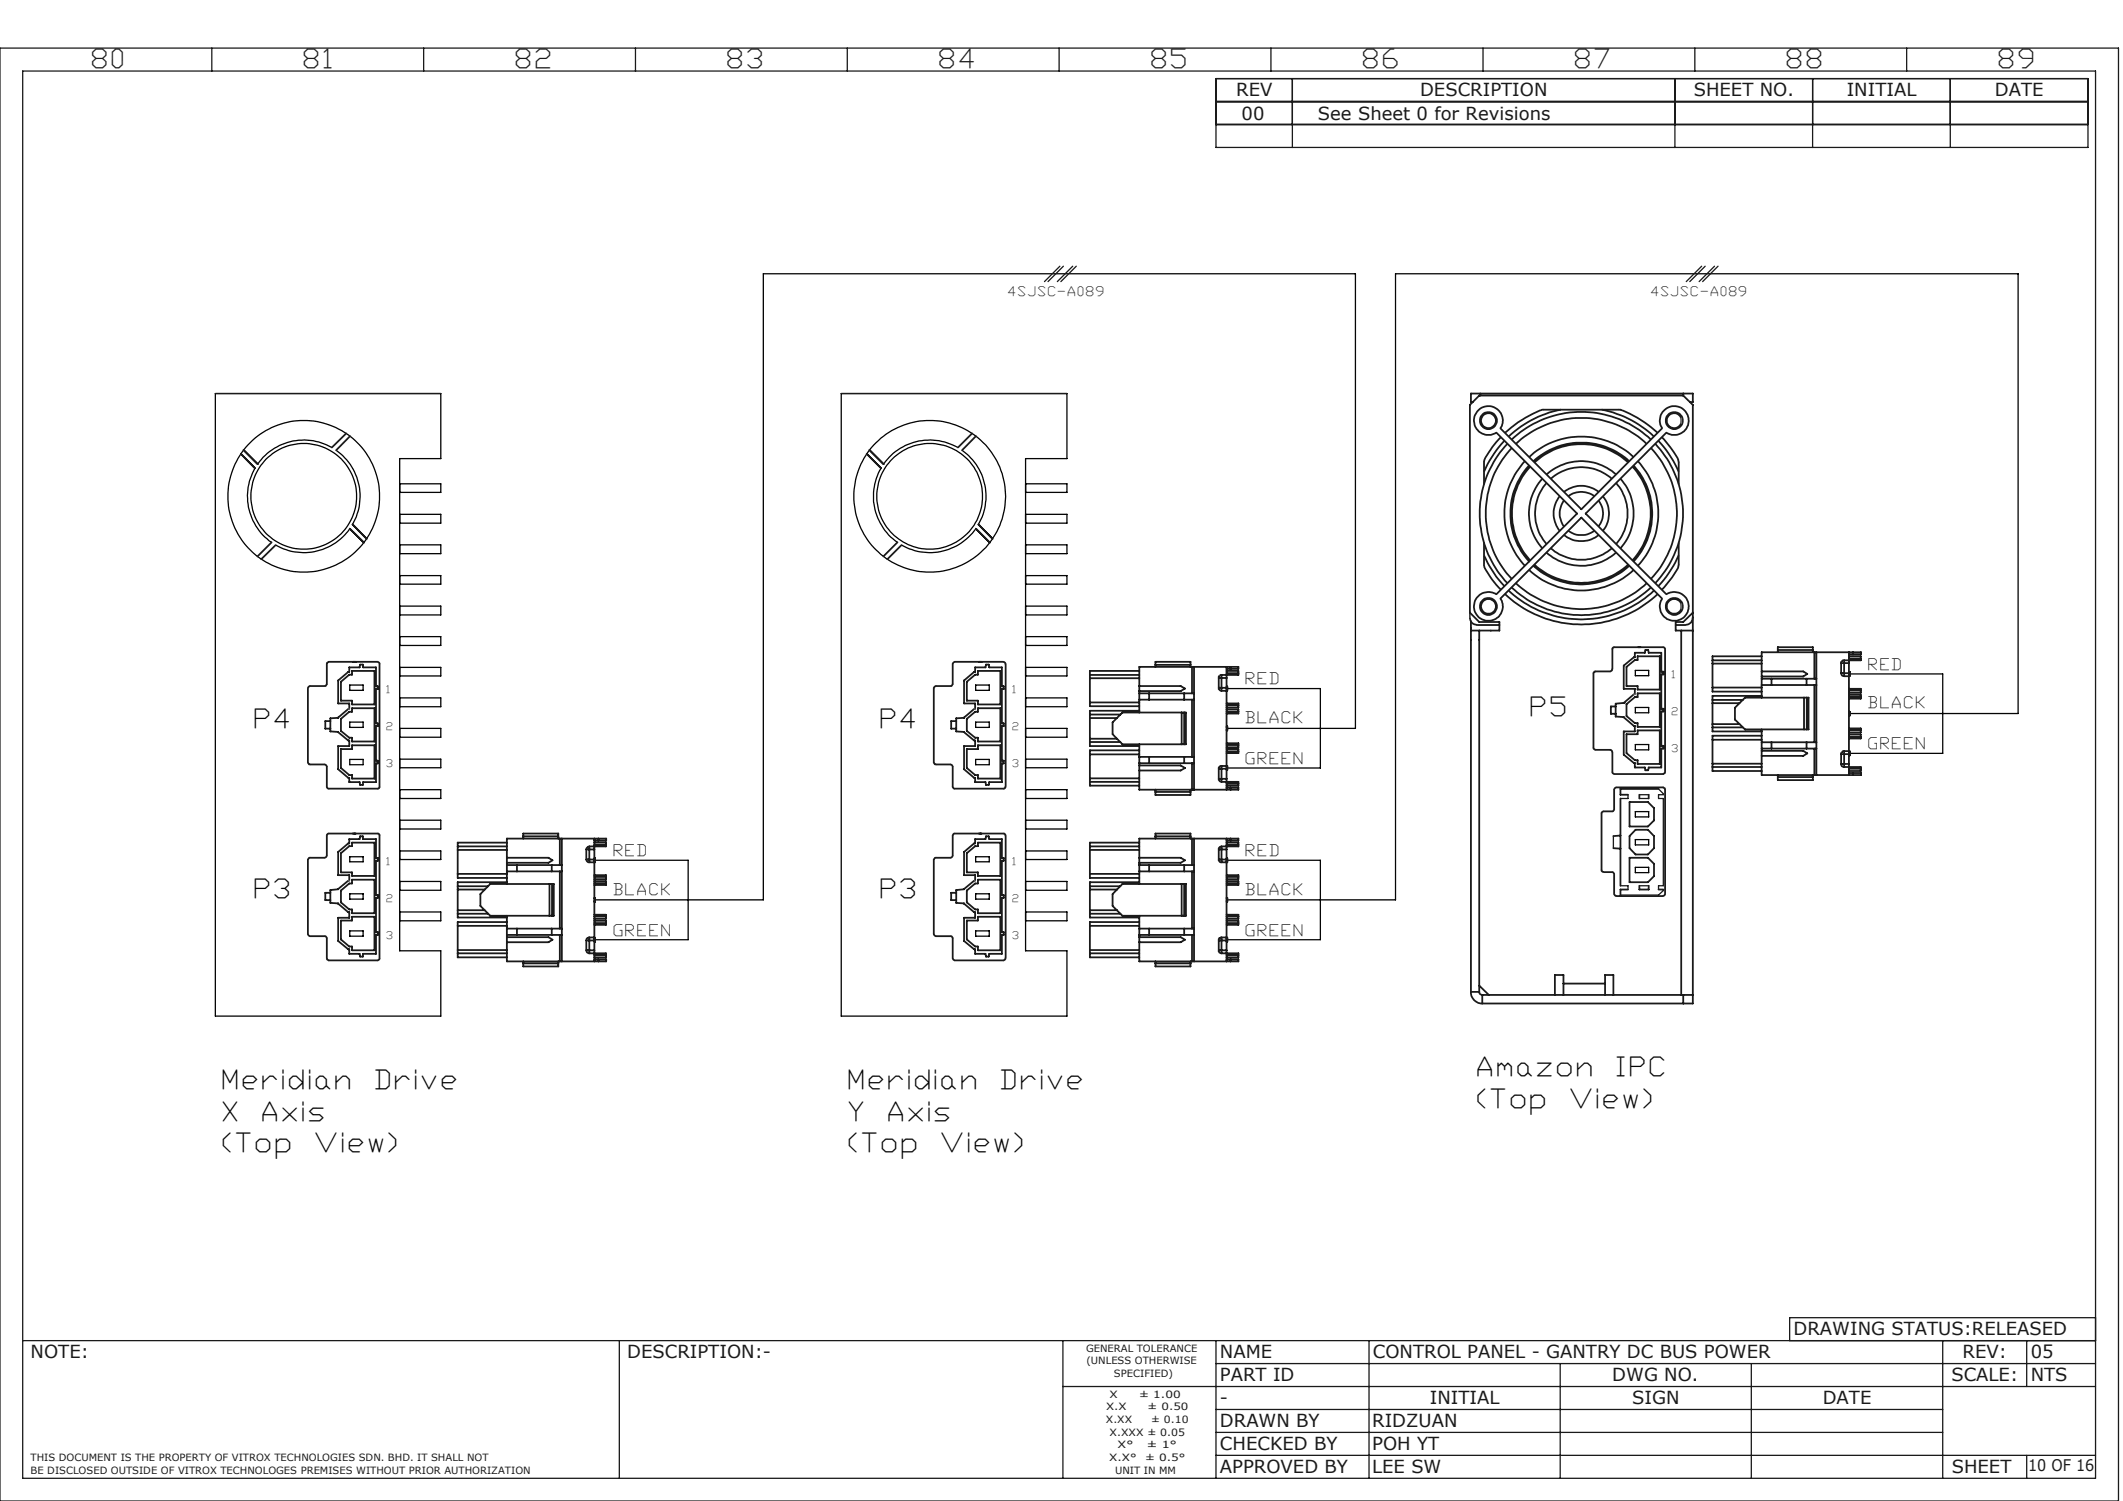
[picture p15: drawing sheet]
<svg xmlns="http://www.w3.org/2000/svg" width="297mm" height="210mm" viewBox="0 0 297 210" stroke-linecap="round" stroke-linejoin="round" font-family="sans-serif">
<defs><g id="words">
<g font-size="3.6" fill="#191924">
<text x="13" y="9.6">80</text>
<text x="42.6" y="9.6">81</text>
<text x="72.3" y="9.6">82</text>
<text x="101.9" y="9.6">83</text>
<text x="131.5" y="9.6">84</text>
<text x="161.2" y="9.6">85</text>
<text x="190.8" y="9.6">86</text>
<text x="220.4" y="9.6">87</text>
<text x="250.1" y="9.6">88</text>
<text x="279.7" y="9.6">89</text>
</g>
<g font-size="3.6">
<text x="35.7" y="101.8">P4</text>
<text x="123.3" y="101.8">P4</text>
<text x="214.3" y="100.1">P5</text>
<text x="35.7" y="125.6">P3</text>
<text x="123.3" y="125.6">P3</text>
<text x="31.3" y="152.4">Meridian</text>
<text x="52.6" y="152.4">Drive</text>
<text x="118.8" y="152.4">Meridian</text>
<text x="140.2" y="152.4">Drive</text>
<text x="206.8" y="150.6">Amazon</text>
<text x="206.8" y="155">(Top</text>
<text x="219.8" y="155">View)</text>
<text x="226.3" y="150.6">IPC</text>
<text x="31.3" y="156.8">X</text>
<text x="31.3" y="161.2">(Top</text>
<text x="36.8" y="156.8">Axis</text>
<text x="44.3" y="161.2">View)</text>
<text x="118.8" y="156.8">Y</text>
<text x="118.8" y="161.2">(Top</text>
<text x="124.4" y="156.8">Axis</text>
<text x="131.8" y="161.2">View)</text>
</g>
<g font-size="2.5" fill="#191924">
<text x="172.9" y="13.4">REV</text>
<text x="173.7" y="16.7">00</text>
<text x="184.4" y="16.8">See Sheet 0 for Revisions</text>
<text x="198.7" y="13.4">DESCRIPTION</text>
<text x="236.9" y="13.4">SHEET NO.</text>
<text x="258.3" y="13.4">INITIAL</text>
<text x="279.1" y="13.4">DATE</text>
<text x="4.3" y="190">NOTE:</text>
<text x="87.7" y="190">DESCRIPTION:-</text>
<text x="170.7" y="190">NAME</text>
<text x="192.1" y="190">CONTROL PANEL - GANTRY DC BUS POWER</text>
<text x="250.9" y="186.8">DRAWING STATUS:RELEASED</text>
<text x="274.6" y="190">REV:</text>
<text x="284.1" y="190">05</text>
<text x="170.7" y="196.4">-</text>
<text x="170.7" y="193.2">PART ID</text>
<text x="200" y="196.4">INITIAL</text>
<text x="225.6" y="193.2">DWG NO.</text>
<text x="228.3" y="196.4">SIGN</text>
<text x="255" y="196.4">DATE</text>
<text x="273" y="193.2">SCALE:</text>
<text x="284.1" y="193.2">NTS</text>
<text x="170.7" y="202.8">CHECKED BY</text>
<text x="170.7" y="199.6">DRAWN BY</text>
<text x="192" y="199.6">RIDZUAN</text>
<text x="192" y="202.9">POH YT</text>
<text x="170.7" y="206">APPROVED BY</text>
<text x="192" y="206.1">LEE SW</text>
<text x="273" y="206">SHEET</text>
</g>
<g font-size="2.2" fill="#191924">
<text x="174.4" y="95.7">RED</text>
<text x="261.4" y="93.7">RED</text>
<text x="174.4" y="101.2">BLACK</text>
<text x="261.4" y="99.1">BLACK</text>
<text x="174.4" y="106.9">GREEN</text>
<text x="261.4" y="104.8">GREEN</text>
<text x="85.9" y="119.7">RED</text>
<text x="174.4" y="119.7">RED</text>
<text x="85.9" y="125.2">BLACK</text>
<text x="174.4" y="125.2">BLACK</text>
<text x="85.9" y="130.9">GREEN</text>
<text x="174.4" y="130.9">GREEN</text>
<text x="283.7" y="205.8">10 OF 16</text>
</g>
<g font-size="1.8" fill="#191924">
<text x="141.1" y="41.4">4SJSC-A089</text>
<text x="231" y="41.4">4SJSC-A089</text>
</g>
<g font-size="1.5" fill="#191924">
<text x="234" y="94.9">1</text>
<text x="54.1" y="96.9">1</text>
<text x="141.7" y="96.9">1</text>
<text x="234" y="100.1">2</text>
<text x="54.1" y="107.3">3</text>
<text x="54.1" y="102.1">2</text>
<text x="141.7" y="107.3">3</text>
<text x="141.7" y="102.1">2</text>
<text x="234" y="105.3">3</text>
<text x="54.1" y="121">1</text>
<text x="141.7" y="121">1</text>
<text x="54.1" y="131.3">3</text>
<text x="54.1" y="126.2">2</text>
<text x="141.7" y="131.3">3</text>
<text x="141.7" y="126.1">2</text>
</g>
<g font-size="1.4" fill="#191924">
<text x="151.9" y="189.1">GENERAL TOLERANCE</text>
<text x="152" y="190.9">(UNLESS OTHERWISE</text>
<text x="154.7" y="197.3">X.X</text>
<text x="155.2" y="195.5">X</text>
<text x="155.8" y="192.7">SPECIFIED)</text>
<text x="159.4" y="195.5">± 1.00</text>
<text x="160.5" y="197.3">± 0.50</text>
<text x="154.7" y="199.1">X.XX</text>
<text x="155.2" y="200.9">X.XXX ± 0.05</text>
<text x="156.4" y="202.6">X°</text>
<text x="160.4" y="202.6">± 1°</text>
<text x="161.1" y="199.1">± 0.10</text>
<text x="4.3" y="204.4">THIS DOCUMENT IS THE PROPERTY OF VITROX TECHNOLOGIES SDN. BHD. IT SHALL NOT</text>
<text x="4.3" y="206.2">BE DISCLOSED OUTSIDE OF VITROX TECHNOLOGES PREMISES WITHOUT PRIOR AUTHORIZATION</text>
<text x="155.2" y="204.4">X.X°</text>
<text x="156" y="206.2">UNIT IN MM</text>
<text x="160.2" y="204.4">± 0.5°</text>
</g>
</g></defs>
<g fill="none" stroke="#000" stroke-width=".18">
<path d="M30.1 55.1h31.6v9.1h-5.8v68.8h5.8v9.2h-31.6zM117.7 55.1h31.6v9.1h-5.8v68.8h5.8v9.2h-31.6zM35.7 65.5a7.8 7.8 0 0 0 2.3 10.4M46.4 62.6a7.8 7.8 0 0 0-10.3 2.3M47 63a7.9 7.9 0 0 1 2.3 10.4M48.9 74a7.9 7.9 0 0 1-10.3 2.3M55.9 76.2h5.8v1.3h-5.8M55.9 72h5.8v1.2h-5.8M55.9 67.7h5.8v1.2h-5.8M123.3 65.5a7.8 7.8 0 0 0 2.3 10.4M134 62.6a7.8 7.8 0 0 0-10.4 2.3M134.6 63a7.9 7.9 0 0 1 2.3 10.4"/>
<path d="M136.5 74a7.9 7.9 0 0 1-10.4 2.3M143.5 67.7h5.8v1.2h-5.8M143.5 72h5.8v1.2h-5.8M143.5 76.2h5.8v1.3h-5.8M48.9 95.8h1.9v.8h-1.9zM55.9 97.6h5.8v1.3h-5.8M55.9 93.4h5.8v1.2h-5.8M55.9 89.1h5.8v1.2h-5.8M55.9 84.8h5.8v1.2h-5.8M55.9 80.5h5.8v1.2h-5.8M136.5 95.8h1.9v.8h-1.9zM143.5 80.5h5.8v1.2h-5.8"/>
<path d="M143.5 84.8h5.8v1.2h-5.8M143.5 89.1h5.8v1.2h-5.8M143.5 93.4h5.8v1.2h-5.8M143.5 97.6h5.8v1.3h-5.8M171.7 96.3h13v11.1h-13M205.6 85.7v.8M228.8 93.8h1.8v.7h-1.8zM228.8 99h1.8v.7h-1.8zM258.8 94.3h13v11.1h-13M258.8 99.8h23.5v-61.5h-87.1v87.6h-23.5M48.9 119.9h1.9v.7h-1.9zM48.9 106.2h1.9v.8h-1.9z"/>
<path d="M48.9 101h1.9v.8h-1.9zM55.9 119.1h5.8v1.2h-5.8M55.9 114.8h5.8v1.2h-5.8M55.9 110.5h5.8v1.2h-5.8M55.9 106.2h5.8v1.2h-5.8M55.9 101.9h5.8v1.2h-5.8M136.5 101h1.9v.8h-1.9zM136.5 106.2h1.9v.8h-1.9zM136.5 119.9h1.9v.7h-1.9zM143.5 101.9h5.8v1.2h-5.8M143.5 106.2h5.8v1.2h-5.8M143.5 110.5h5.8v1.2h-5.8"/>
<path d="M143.5 114.8h5.8v1.2h-5.8M143.5 119.1h5.8v1.2h-5.8M171.7 101.9h17.9v-63.6h-82.8v87.6h-23.5M228.8 104.2h1.8v.7h-1.8zM228.8 113.6h1.8v.7h-1.8zM228.8 117.5h1.8v.7h-1.8zM48.9 130.2h1.9v.8h-1.9zM48.9 125.1h1.9v.7h-1.9zM55.9 127.6h5.8v1.2h-5.8M55.9 123.3h5.8v1.3h-5.8M83.3 120.4h13v11.1h-13M136.5 130.2h1.9v.8h-1.9z"/>
<path d="M136.5 125.1h1.9v.7h-1.9zM143.5 127.6h5.8v1.2h-5.8M143.5 123.3h5.8v1.3h-5.8M171.7 120.4h13v11.1h-13M228.8 121.3h1.8v.8h-1.8z"/>
<circle cx="42.5" cy="69.4" r="10.6"/>
<circle cx="42.5" cy="69.4" r="7.4"/>
<circle cx="130.1" cy="69.4" r="7.4"/>
<circle cx="130.1" cy="69.4" r="10.6"/>
</g>
<g fill="none" stroke="#191924" stroke-width=".25">
<path d="M206 56.3h-.2v-1.2h31v1.2h-.4M206.7 57.6a2.01 2.01 0 0 1 2.7-.4 2.01 2.01 0 0 1 .5 2.7l11.3 11.4 11.3-11.4a2.02 2.02 0 0 1 1.3-3 2.02 2.02 0 0 1 2.4 2.3 2.02 2.02 0 0 1-3.1 1.3l-11.3 11.4 11.3 11.2a2.02 2.02 0 0 1 3.1 1.2 2.02 2.02 0 0 1-2.1 2.6 2.02 2.02 0 0 1-1.8-2.8l.2-.4-11.3-11.3-11.3 11.3a2.02 2.02 0 0 1-1.2 3.1 2.02 2.02 0 0 1-2.5-2.1 2.02 2.02 0 0 1 2.8-1.7l.3 .1 11.3-11.2-11.3-11.4a2.02 2.02 0 0 1-2.6-.3 2.02 2.02 0 0 1 0-2.6zM207.1 55.1v.2M218.4 57.3a14.9 14.9 0 0 0-7.4 3.8M224.1 57.3a14.6 14.6 0 0 1 7.3 3.8M235.5 55.3h-28.6l-1.3 1.3v29.1l1.3 1.3h2.9v1.2h-4M235.5 55.3l1.3 1.3v83.8h-29.4M235.5 55.1v.2M33.7 63.5l2 2M34.1 63l2 1.9M38 75.9l-2 1.9M38.6 76.3l-2.1 1.9"/>
<path d="M48.4 60.6l-2 2M48.9 74l2 1.9M49 61l-2 2M49.3 73.4l2 2M121.2 63.5l2.1 2M121.6 63l2 1.9M125.6 75.9l-2 1.9M126.1 76.3l-2 1.9M136 60.6l-2 2M136.5 74l2 1.9M136.5 61l-1.9 2M136.9 73.4l2 2"/>
<path d="M207.6 75.9v3.3a3.8 3.8 0 0 0 .9 1.6l1.5 1.7M207.6 77.7a16.5 16.5 0 0 0 2.9 4.3M210 61.2a8.8 8.8 0 0 0-2.4 3.4v3.1M210.5 61.7a15.4 15.4 0 0 0-2.9 4.3M210.5 60.6a13.4 13.4 0 0 1 5.4-3.3h10.7a13.8 13.8 0 0 1 5.3 3.3M210.9 62.1a14.2 14.2 0 0 0 0 19.5M211.5 61.5a14.2 14.2 0 0 1 19.5 0M211.5 62.7a13.3 13.3 0 0 0 0 18.3M212.1 62.1a13.3 13.3 0 0 1 18.3 0M213.3 64.5a10.8 10.8 0 0 0 0 14.7M213.9 65.1a10 10 0 0 0 0 13.5v-.1M213.9 64a10.8 10.8 0 0 1 14.6 0"/>
<path d="M213.9 79.8a10.8 10.8 0 0 0 14.6 0M214.1 65.3a9.7 9.7 0 0 0 0 13.1M214.5 64.5a10 10 0 0 1 13.4 0M214.5 79.2a10 10 0 0 0 13.4 0M214.7 79a9.6 9.6 0 0 0 13.1 0M214.7 64.7a9.7 9.7 0 0 1 13.1 0M215.8 67a7.3 7.3 0 0 0 0 9.7M216.4 67.6a6.4 6.4 0 0 0 0 8.5M216.4 66.4a7.3 7.3 0 0 1 9.7 0M216.4 77.3a7.3 7.3 0 0 0 9.7 0M217 67a6.4 6.4 0 0 1 8.5 0M217 76.7a6.5 6.5 0 0 0 8.5 0"/>
<path d="M218.2 69.4a3.9 3.9 0 0 0 0 4.9M218.8 70a3.1 3.1 0 0 0 0 3.7M218.8 68.8a3.9 3.9 0 0 1 4.9 0M218.8 74.9a3.9 3.9 0 0 0 4.9 0M219.4 69.4a3.1 3.1 0 0 1 3.7 0M219.4 74.3a3.1 3.1 0 0 0 3.7 0M223.6 70a2.91 2.91 0 0 1 0 3.7M224.2 69.4a3.8 3.8 0 0 1 0 4.9M226.1 67.6a6.5 6.5 0 0 1 0 8.5M226.7 67a7.4 7.4 0 0 1 0 9.7M228.4 65.3a9.6 9.6 0 0 1 0 13.1M228.5 65.1a9.9 9.9 0 0 1 0 13.5"/>
<path d="M229.1 64.5a10.8 10.8 0 0 1 0 14.7M231 62.7a13.3 13.3 0 0 1 0 18.3M231.6 62.1a14.2 14.2 0 0 1 0 19.5M232 61.7a15.4 15.4 0 0 1 2.8 4.3M232.5 61.2l1.4 1.7a3.4 3.4 0 0 1 .9 1.7v3.1M234.8 75.9v3.3a3.8 3.8 0 0 1-.9 1.6l-1.4 1.7M234.8 77.7a15.8 15.8 0 0 1-2.8 4.3M45.8 92.7l.2-.1h6.8l.3 .2v17.2a.26 .26 0 0 1-.3 .3h-6.9l-.2-.2-.1-3-.2-.1h-2l-.3-.3v-10.4l.3-.3 2.2-.1 .1-.2zM47.7 95.4l1.2-1h.3v-.5h3.2v4.7h-3.2v-.6h-1.5zM48.7 99.2l-1.4 1.2-1.1 .1v1.8l1.1 .1 1.4 1.2h.2v.8h-1.6v3.2l1.4 1.2h.2v.6h1.4l.1 .4h.4v-.4h1.8v-2.6h.2v-.4h-.2v-4.8h.2v-.4h-.2v-4.8h.2v-.4h-.2v-2.6h-1.8v-.4h-.4l-.1 .4h-1.4v.6h-.2l-1.4 1.2v3.2h1.6v.8M49.6 92.6h.1M133.3 92.7l.3-.1h6.8l.3 .2v17.2a.31 .31 0 0 1-.4 .3h-6.8l-.2-.2-.1-3-.2-.1h-2.1l-.3-.3v-10.4l.3-.3 2.2-.1 .2-.2z"/>
<path d="M135.3 95.4l1.1-1h.4v-.5h3.1v4.7h-3.1v-.6h-1.5zM136.3 99.2l-1.4 1.2-1.1 .1v1.8l1.1 .1 1.4 1.2h.1v.8h-1.5v3.2l1.4 1.2h.1v.6h1.5v.4h.4l.1-.4h1.8v-2.6h.2v-.4h-.2v-4.8h.2v-.4h-.2v-4.8h.2v-.4h-.2v-2.6h-1.8l-.1-.4h-.4v.4h-1.5v.6h-.1l-1.4 1.2v3.2h1.5v.8M137.2 92.6h.1M152.5 94.4h6.9M152.5 100h4.2M152.5 94.9h6.9M152.5 98.3h6.9M157 99.7h8.9v4.4h-8.9l-1.4-1.4v-1.6zM159.4 96h5.8l.6 .3-.6 .4h-5.8M159.4 97h7.6M159.4 99.4h-6.9v5h6.9M159.4 93.9h-6.9v4.9h6.9"/>
<path d="M159.4 97.9h7.6M160.8 97v.9M161.6 93.3v-.7h4.9v.7M161.6 93h4.9M165.3 99.7v4.4M165.7 97v.9M165.7 99.7v4.4M166.8 93.3v3.7M166.8 97.9v8M167 93.3v17.2M170.5 94.9h1.1M170.5 96.2h1.1"/>
<path d="M170.5 94.9v1.3M170.5 96.2a.42 .42 0 0 0 .4 .5M170.9 94.4v2.3M170.9 96.7h.7M170.9 94.4a.37 .37 0 0 0-.4 .5M171.6 96.5h.1M171.6 98.4h1.6v.6h-1.6M171.6 93.9h1.6v.5h-2.3M171.6 99.6h1.6M171.6 94.2h1.6M171.6 96.2h.1M171.6 96.1h.1v.5h-.1"/>
<path d="M171.6 93.6h1.6v-.3h-13.8v6.4M171.6 93.3v17.2M171.6 99.3h1.6v.5h-1.6M171.6 98.7h1.6M172.2 93.3v.3M205.6 86.5a1.02 1.02 0 0 0 1.1 .9h3.1M205.8 86.9v51.9M206.9 88.2v50.6M210.5 83.1a15.5 15.5 0 0 0 21.4 0M211 82.6a14.8 14.8 0 0 0 20.4 0M211.5 82.2a14.2 14.2 0 0 0 19.5 0M212.1 81.6a13.3 13.3 0 0 0 18.3 0"/>
<path d="M225.6 90.6l7.1-.1 .2 .2v17.3l-.2 .3h-6.9l-.2-.2-.1-3.1-.2-.1h-2.1l-.3-.2v-10.6l.3-.2h2.1l.2-.1zM226 98.8h-.6v1.1h.6M227.2 98.3h.1M227.5 93.3l1.2-1h.4v-.5h3.1v4.7h-3.1v-.5h-1.6zM227.5 98.5l1.2-1h.4v-.5h3.1v4.7h-3.1v-.5h-.4l-1.2-1zM228.6 97.1l-1.4 1.2M228.7 97.1v-.7h-1.5v-3.3l1.4-1.1h.1v-.7h1.4l.1-.4h.4v.4h1.8v2.7h.3v.4h-.3v4.8h.3v.3h-.3v4.8h.3v.4h-.3v2.7h-1.8v.4h-.4l-.1-.4h-1.4v-.7h-.1l-1.4-1.1v-3.3h1.5v-.7h-.1l-1.4-1.3h-1.2v-1.8l1.2-.2M235.2 88.2v51M236.8 85.7l-1.3 1.3h-1.1v1.2h2.4M236.8 86.4a1.02 1.02 0 0 1-1 1h-1.4M239.6 92.4h6.9M239.6 92.8h6.9"/>
<path d="M239.6 96.2h6.9M239.6 97.9h4.2M239.6 98.4h3.7M242.7 99l1.4-1.4h8.9v4.5h-8.9l-1.4-1.4zM246.5 93.9h5.8l.5 .4-.5 .3h-5.8M246.5 97.4h-6.9v4.9h6.9M246.5 91.8h-6.9v5h6.9M246.5 95h7.6M246.5 95.8h7.6M247.8 95v.8M248.7 91.3v-.8h4.9v.8M248.7 90.9h4.9"/>
<path d="M252.4 97.6v4.5M252.7 95v.8M252.8 97.6v4.5M253.8 91.3v3.7M253.8 95.8v8M254.1 91.3v17.1M257.6 92.8h1.1M257.6 94.2h1.1M257.6 92.8v1.4M257.6 94.2a.42 .42 0 0 0 .4 .4M258 92.4v2.2M258 94.6h.7"/>
<path d="M258 92.4a.37 .37 0 0 0-.4 .4M258.7 96.4h1.6v.5h-1.6M258.7 91.8h1.6v.6h-2.3M258.7 94h.1v.6h-.1M258.7 99.6h.1v.5h-.1M258.7 91.5h1.6v-.2h-13.8v6.3M258.7 91.3v17.1M258.7 92.1h1.6M258.7 97.2h1.6v.5h-1.6M258.7 97.5h1.6M258.7 96.6h1.6M258.7 94.4h.1"/>
<path d="M258.7 94.1h.1M258.7 100h.1M258.7 99.7h.1M259.2 91.3v.2M45.9 116.7l6.9-.1a.26 .26 0 0 1 .3 .3v17.3l-.3 .2h-6.8l-.3-.3v-2.8a.31 .31 0 0 0-.3-.3h-2l-.3-.3v-10.4l.2-.3h2.1l.2-.1 .1-3zM46.2 100.9h-.7v1h.7M47.7 119.4l1.2-1h.3v-.5h3.2v4.6h-3.2v-.4h-1.5zM47.7 104.8h1.5v-.5h3.2v4.6h-3.2v-.5h-.3l-1.2-1zM47.7 100.6l1.2-1h.3v-.5h3.2v4.6h-3.2v-.5h-.3l-1.2-.9zM49.6 116.6h.1M64 118.4h6.9M64 118.9h6.9"/>
<path d="M70.9 117.9h-6.9v4.9h6.9M73.2 117.3v-.7h4.9v.7M73.2 117h4.9M78.3 117.3v3.7M78.6 117.3v17.2M82 118.8h1.1M82 118.8v1.5M82.4 118.4v2.2M82.4 118.4l-.2 .2-.2 .2M83.1 117.9h1.7v.5h-2.4M83.1 117.6h1.7v-.3h-13.9v6.4M83.1 118.2h1.7"/>
<path d="M83.1 117.3v17.2M83.7 117.3v.3M133.4 116.7l6.9-.1a.31 .31 0 0 1 .4 .3v17.3l-.3 .2h-6.8l-.3-.3v-2.9l-.1-.2h-2.3l-.3-.3v-10.4l.2-.3h2.2l.2-.1 .1-3zM133.8 100.9h-.7v1h.7M135.3 119.4l1.1-1h.4v-.5h3.1v4.6h-3.1v-.4h-1.5zM135.3 100.6l1.1-1h.4v-.5h3.1v4.6h-3.1v-.5h-.4l-1.1-.9zM135.3 104.8h1.5v-.5h3.1v4.6h-3.1v-.5h-.4l-1.1-1zM137.2 116.6h.1M152.5 105.5h6.9M152.5 109.4h6.9M152.5 108.9h6.9M152.5 103.8h4.2"/>
<path d="M152.5 103.4h3.8M152.5 100.5h3.8M152.5 118.4h6.9M152.5 118.9h6.9M159.4 117.9h-6.9v4.9h6.9M159.4 104.1v6.4h13.8v-.3h-1.6M159.4 105.9h7.6M159.4 106.8h7.6M159.4 107.1h5.8l.6 .3-.6 .4h-5.8M159.4 105h-6.9v4.9h6.9M160.8 105.9v.9M161.6 117.3v-.7h4.9v.7"/>
<path d="M161.6 117h4.9M161.6 110.5v.7h4.9v-.7M161.6 110.8h4.9M165.7 105.9v.9M166.8 106.8v3.7M166.8 117.3v3.7M167 117.3v17.2M170.5 107.6h1.1M170.5 109h1.1M170.5 107.6v1.4M170.5 118.8v1.5M170.5 118.8h1.1"/>
<path d="M170.5 109a.42 .42 0 0 0 .4 .4M170.9 107.2v2.2M170.9 118.4v2.2M170.9 107.2h.8v.5h-.1M170.9 109.4h2.3v.5h-1.6M170.9 107.2a.36 .36 0 0 0-.4 .4M170.9 118.4a.42 .42 0 0 0-.4 .4M171.6 101.6h.1v.6h-.1M171.6 117.9h1.6v.5h-2.3M171.6 104.8h1.6v.6h-1.6M171.6 102.1h.1M171.6 107.3h.1"/>
<path d="M171.6 101.8h.1M171.6 105.1h1.6M171.6 117.6h1.6v-.3h-13.8v6.4M171.6 117.3v17.2M171.6 104h1.6v.6h-1.6M171.6 107.6h.1M171.6 109.6h1.6M171.6 104.2h1.6M171.6 118.2h1.6M172.2 110.2v.3M172.2 117.3v.3M225.7 118.7h1"/>
<path d="M225.9 110.3l.2-.1h6.6l.2 .1v14.9l-.3 .2-6.6-.1-.2-.2v-2.8l-.2-.3h-1.2a.31 .31 0 0 1-.4-.3v-7.8a.31 .31 0 0 1 .4-.4h1.2l.2-.2v-2.9zM226.7 111.7v12.2M226.7 116.9l-1 .1M227.5 102.7h1.6v-.5h3.1v4.7h-3.1v-.5h-.4l-1.2-1zM228 112.2h2.5l.9 .9v1.7l-.9 .8h-2.5zM228.8 116.1h1.7l.9 .9v1.7l-.9 .8h-1.7l-.8-.8v-1.7zM229.3 111.2v.5M230.6 111.2v.5M232 110.4h-5.3v.8h1.1M239.6 107.3h6.9M239.6 106.8h6.9M239.6 103.5h6.9"/>
<path d="M239.6 101.8h4.2M239.6 101.3h3.7M246.5 104.7h7.6M246.5 102.1v6.3h13.8v-.2h-1.6M246.5 103.8h7.6M246.5 105h5.8l.5 .4-.5 .4h-5.8M246.5 102.9h-6.9v5h6.9M247.8 103.8v.9M248.7 108.4v.7h4.9v-.7M248.7 108.7h4.9M252.7 103.8v.9M253.8 104.7v3.7"/>
<path d="M257.6 106.9h1.1M257.6 105.5h1.1M257.6 105.5v1.4M257.6 106.9a.37 .37 0 0 0 .4 .4M258 105.1v2.2M258 105.1h.7M258 107.3h2.3v.6h-1.6M258 105.1a.42 .42 0 0 0-.4 .4M258.7 101.9h1.6v.6h-1.6M258.7 102.8h1.6v.5h-1.6M258.7 103.1h1.6M258.7 105.1h.1v.6h-.1"/>
<path d="M258.7 105.3h.1M258.7 105.5h.1M258.7 107.6h1.6M258.7 102.2h1.6M259.2 108.2v.2M46.2 124.9h-.7v1h.7M47.7 128.8h1.5v-.5h3.2v4.7h-3.2v-.6h-.3l-1.2-1zM47.7 124.6l1.2-1h.3v-.5h3.2v4.7h-3.2v-.6h-.3l-1.2-.9zM48.7 123.2l-1.4 1.2-1.1 .1v1.8l1.1 .1 1.4 1.2h.2v.8h-1.6v3.2l1.4 1.2h.2v.6h1.4l.1 .4h.4v-.4h1.8v-2.6h.2v-.4h-.2v-4.8h.2v-.4h-.2v-4.8h.2v-.4h-.2v-2.6h-1.8v-.4h-.4l-.1 .4h-1.4v.6h-.2l-1.4 1.2v3.2h1.6v.8M64 124.5h3.8M64 133.4h6.9M64 122.3h6.9"/>
<path d="M64 132.9h6.9M64 129.5h6.9M64 127.8h4.3M64 127.3h3.8M64 124h4.3M68.6 123.7h8.9v4.4h-8.9l-1.4-1.4v-1.6zM70.9 123.4h-6.9v5h6.9M70.9 120h5.8l.6 .4-.6 .3h-5.8M70.9 130.8h7.7M70.9 121h7.7M70.9 121.9h7.7M70.9 129.9h7.7"/>
<path d="M70.9 128.1v6.4h13.9v-.3h-1.7M70.9 131.1h5.8l.6 .4-.6 .3h-5.8M70.9 129h-6.9v4.9h6.9M72.3 121v.9M72.3 129.9v.9M73.2 134.8h4.9M73.2 134.5v.7h4.9v-.7M76.9 123.7v4.4M77.2 121v.9M77.2 129.9v.9M77.2 123.7v4.4M78.3 121.9v8"/>
<path d="M78.3 130.8v3.7M82 133h1.1M82 131.6h1.1M82 120.3h1.1M82 131.6v1.4M82 133a.42 .42 0 0 0 .4 .4M82 120.3a.42 .42 0 0 0 .4 .3M82.4 131.2h.7M82.4 133.4h2.4v.5h-1.7M82.4 131.2v2.2M82.4 131.2l-.3 .1-.1 .3M83.1 125.6h.2v.6h-.2"/>
<path d="M83.1 122.4h1.7v.6h-1.7M83.1 120.1h.2v.5h-.9M83.1 129.1h1.7M83.1 128.8h1.7v.6h-1.7M83.1 123.6h1.7M83.1 123.3h1.7v.5h-1.7M83.1 122.7h1.7M83.1 131.3h.2M83.1 131.6h.2M83.1 120.5h.2M83.1 120.2h.2M83.1 133.6h1.7"/>
<path d="M83.1 128.2h1.7M83.1 128h1.7v.5h-1.7M83.1 126h.2M83.1 125.8h.2M83.1 131.2h.2v.6h-.2M83.7 134.2v.3M133.8 124.9h-.7v1h.7M135.3 124.6l1.1-1h.4v-.5h3.1v4.7h-3.1v-.6h-.4l-1.1-.9zM135.3 128.8h1.5v-.5h3.1v4.7h-3.1v-.6h-.4l-1.1-1zM136.3 123.2l-1.4 1.2-1.1 .1v1.8l1.1 .1 1.4 1.2h.1v.8h-1.5v3.2l1.4 1.2h.1v.6h1.5v.4h.4l.1-.4h1.8v-2.6h.2v-.4h-.2v-4.8h.2v-.4h-.2v-4.8h.2v-.4h-.2v-2.6h-1.8l-.1-.4h-.4v.4h-1.5v.6h-.1l-1.4 1.2v3.2h1.5v.8M152.5 124.5h3.8M152.5 133.4h6.9"/>
<path d="M152.5 122.3h6.9M152.5 132.9h6.9M152.5 129.5h6.9M152.5 127.8h4.2M152.5 127.3h3.8M152.5 124h4.2M157 123.7h8.9v4.4h-8.9l-1.4-1.4v-1.6zM159.4 123.4h-6.9v5h6.9M159.4 120h5.8l.6 .4-.6 .3h-5.8M159.4 130.8h7.6M159.4 128.1v6.4h13.8v-.3h-1.6M159.4 129h-6.9v4.9h6.9"/>
<path d="M159.4 121h7.6M159.4 121.9h7.6M159.4 129.9h7.6M159.4 131.1h5.8l.6 .4-.6 .3h-5.8M160.8 121v.9M160.8 129.9v.9M161.6 134.5v.7h4.9v-.7M161.6 134.8h4.9M165.3 123.7v4.4M165.7 121v.9M165.7 123.7v4.4M165.7 129.9v.9"/>
<path d="M166.8 121.9v8M166.8 130.8v3.7M170.5 133h1.1M170.5 131.6v1.4M170.5 131.6h1.1M170.5 120.3h1.1M170.5 133a.37 .37 0 0 0 .4 .4M170.5 120.3a.36 .36 0 0 0 .4 .3M170.9 131.2v2.2M170.9 133.4h2.3v.5h-1.6M170.9 131.2h.7M170.9 131.2a.42 .42 0 0 0-.4 .4"/>
<path d="M171.6 125.6h.1v.6h-.1M171.6 122.4h1.6v.6h-1.6M171.6 123.3h1.6v.5h-1.6M171.6 128h1.6v.5h-1.6M171.6 128.8h1.6v.6h-1.6M171.6 120.1h.1v.5h-.8M171.6 131.2h.1v.6h-.1M171.6 129.1h1.6M171.6 123.6h1.6M171.6 122.7h1.6M171.6 131.3h.1M171.6 131.6h.1"/>
<path d="M171.6 120.5h.1M171.6 120.2h.1M171.6 133.6h1.6M171.6 128.2h1.6M171.6 126h.1M171.6 125.8h.1M172.2 134.2v.3M205.8 138.8h1.1M205.8 138.8a1.57 1.57 0 0 0 1.6 1.6M206.9 137.9l1.4 1.3M206.9 138.8a.42 .42 0 0 0 .5 .4M207.4 139.2h29.4"/>
<path d="M207.4 139.2v1.2M217.5 139.2v-2.8h1.2v2.8M218.7 137.6h5.8M224.5 139.2v-2.8h1.2v2.8M227.8 124.5h-1.1v.7M228 120h2.5l.9 .9v1.7l-.9 .8h-2.5zM229.3 123.9v.6h1.3v-.6M232 124.5h.7M235.5 139.2v1.2"/>
<circle cx="208.2" cy="58.8" r="1.19"/>
<circle cx="208.2" cy="58.9" r="1.04"/>
<circle cx="234.2" cy="58.9" r="1.05"/>
<circle cx="234.2" cy="58.8" r="1.18"/>
<circle cx="208.2" cy="84.8" r="1.19"/>
<circle cx="208.2" cy="84.9" r="1.04"/>
<circle cx="234.2" cy="84.9" r="1.05"/>
<circle cx="234.2" cy="84.8" r="1.18"/>
</g>
<g fill="none" stroke="#191924" stroke-width=".18">
<path d="M0 6.7h296.4v203.3h-296.4zM3.2 9.9h290v196.9h-290zM29.6 6.7v3.2M59.3 6.7v3.2M88.9 6.7v3.2M118.5 6.7v3.2M148.2 6.7v3.2M170.1 11h122v9.6h-122zM170.1 17.4h122M170.1 14.2h122M177.8 6.7v3.2M180.8 11v9.6"/>
<path d="M207.5 6.7v3.2M234.3 11v9.6M237.1 6.7v3.2M253.6 11v9.6M266.7 6.7v3.2M272.8 11v9.6M148.3 37.2l-2.2 2.2M148.8 37.2l-2.2 2.2M150.1 37.2l-2.2 2.2M150.6 37.2l-2.2 2.2M238.1 37.2l-2.2 2.2M238.5 37.2l-2.1 2.2"/>
<path d="M239.9 37.2l-2.2 2.2M240.3 37.2l-2.1 2.2M30.1 55.1h31.6M117.7 55.1h31.6M225.7 117v1.7M227.8 111.2v.5h-1.1M229.3 111.7h1.3M229.3 111.2h1.3M232 110.4l.7 .6v.2h-.7v.5h.7v12.2h-.7v.6M226.7 123.9h1.1v.6M229.3 123.9h1.3M232.7 124.5v.1l-.7 .6h-5.3"/>
<path d="M3.2 187.6h290M86.6 187.6v19.2M148.7 187.6v19.2M148.7 194h144.5M170.1 187.6v19.2M170.1 190.8h123.1M170.1 197.2h101.7M191.5 187.6v19.2M218.3 190.8v16M245 190.8v16M271.8 187.6v19.2M283.5 187.6v6.4"/>
<path d="M293.2 184.4h-42.8v3.2M170.1 200.4h101.7M170.1 203.6h123.1M283.5 203.6v3.2"/>
</g>
<path d="M235.2 58.5v.7M235.2 84.5v.7" fill="none" stroke="#6a6a6a" stroke-width=".25"/>
<path d="M48.7 99.2h.2M136.3 99.2h.1M228.6 97.1h.1M48.7 123.2h.2M136.3 123.2h.1" fill="none" stroke="#0087b4" stroke-width=".18"/>
<use href="#words"/>
</svg>
